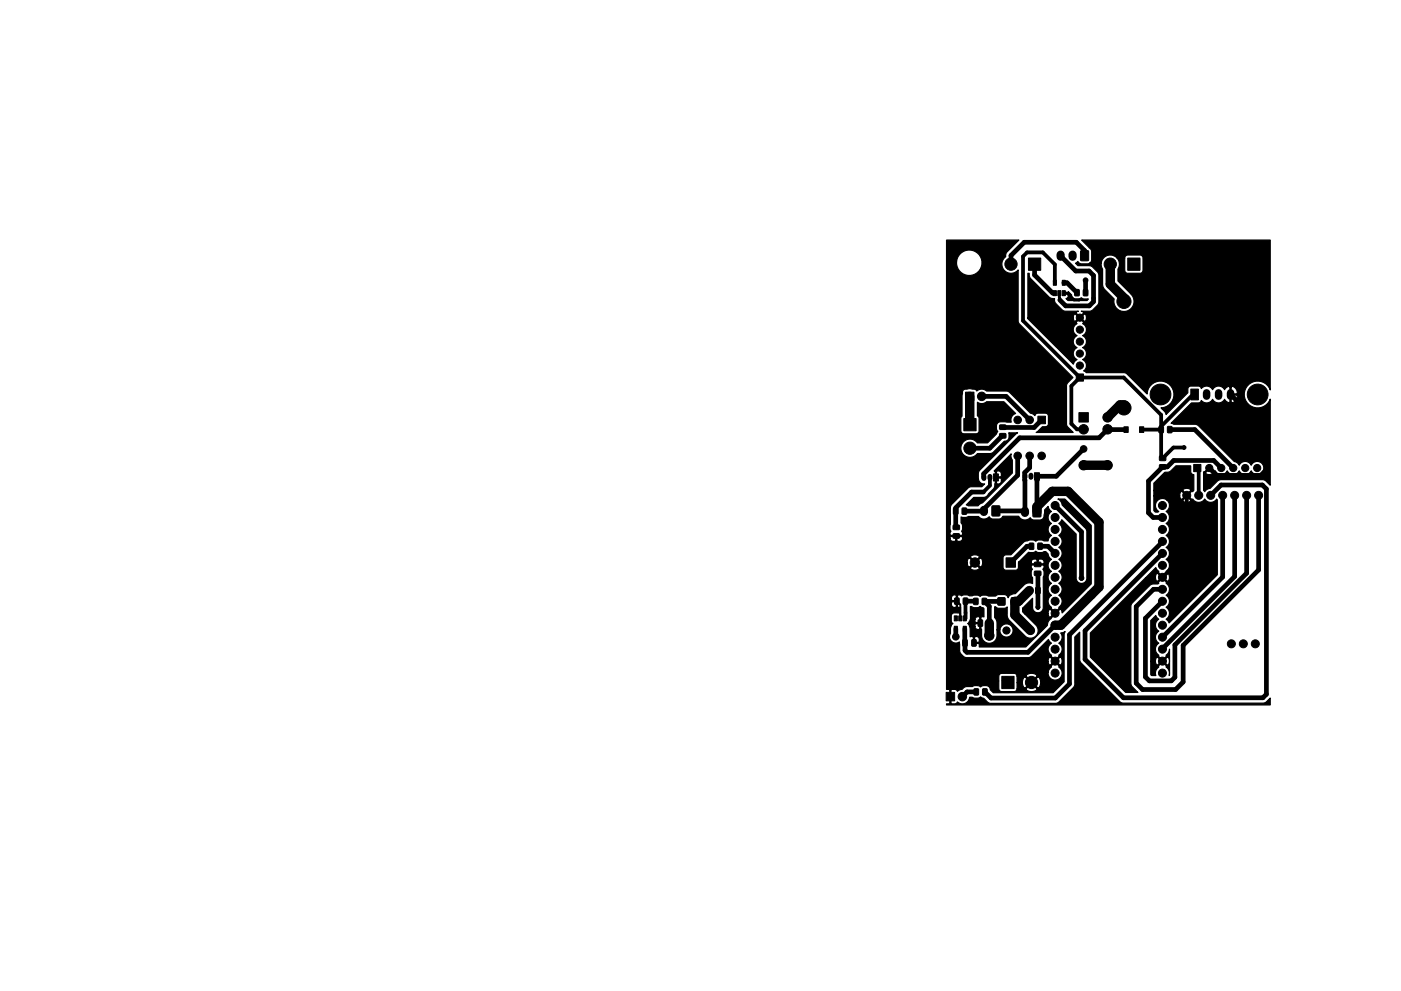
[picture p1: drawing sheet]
<svg xmlns="http://www.w3.org/2000/svg" width="297mm" height="210mm" viewBox="0 0 297 210" stroke-linecap="round" stroke-linejoin="round" font-family="sans-serif">
<g fill="#000" stroke="#000" stroke-width=".21">
<path d="M218.1 54.7h2.6v2.6h-2.6zM229.2 53.2h1.6l-.1 2.1h-1.6zM239.1 54.7h2.6v2.6h-2.6zM223.3 59.5h.7v1h-.7zM223.3 61.7h.7v1h-.7zM224.3 61.7h.6v1h-.6zM225.2 59.5h.7v1h-.7zM225.2 61.7h.7v1h-.7zM227.9 61.5h.9l-.1 1.3-.8-.1zM228.2 79.3h1.5v1.6h-1.5zM229.7 61.5h.9v1.3l-.9-.1zM204.4 88.8h2.6v2.6h-2.6z"/>
<path d="M204.7 83.2h1.8v1.8h-1.8zM212 90.2h1.2l.1 .8-1.3 .1zM212 92h1.2l.1 .9h-1.3zM220.1 88.3h1.6v1.6h-1.6zM228.8 87.5h2v2h-2zM238.3 90.5h.9v1.2h-.9zM241.6 90.5h.9v1.2h-.9zM245.7 90.5l1 .1-.1 1.2-.9-.1zM245.9 98.6h1.2l.1 .9h-1.3zM245.9 96.8h1.2l.1 .8-1.3 .1zM247.6 90.5l.9 .1-.1 1.2-.9-.1zM252.5 82.5h1.6v2.3h-1.6z"/>
<path d="M202.2 107.8l.9 .1-.1 1.2-.8-.1zM202.1 113.3l1.2-.1 .1 .9-1.2 .1zM202.1 111.4h1.2l.1 .9-1.2 .1zM204 107.8l.9 .1v1.2l-.9-.1zM210.6 100.5h1.1v1.5h-1.1zM210.4 107.4h1.6l-.1 2h-1.6zM213.3 118.3h2v2h-2zM218.2 115.3h1l-.1 1.3-.9-.1zM219.3 100.3h1.1v1.5h-1.1zM219.1 107.6h1.6l-.1 2h-1.6zM219.3 119.3h1.3l.1 .2v.6l-.2 .1h-1.1l-.1-.2zM220.1 115.3h.9l-.1 1.3-.9-.1z"/>
<path d="M253.1 98.5h1.5v1.6h-1.5zM202.3 130.7h.7v1h-.7zM202.3 132.9h.7v1h-.7zM202.4 126.9l.9 .1v1.2l-.9-.1zM203.3 130.7h.6v1h-.6zM204.2 130.7h.7v1h-.7zM204.2 132.9h.7v1h-.7zM204.2 135.7h.7l.2 .1v1.1l-.1 .2h-.7l-.2-.1zM204.3 126.9l.9 .1-.1 1.2-.9-.1zM206.1 135.7h.7l.2 .1v1.1l-.1 .2h-.7l-.2-.1zM206.4 127h1l-.1 1.3-.9-.1zM207.4 131.5l.9 .1-.1 1.3-.8-.1z"/>
<path d="M208.3 127h.9l-.1 1.3-.9-.1zM209.3 131.5l.9 .1-.1 1.3-.8-.1zM211.6 126.8h1.5v1.6h-1.5zM214.4 126.8h1.5v1.6h-1.5zM217.8 124.7h.9l-.1 1.3-.8-.1zM219.6 124.7h.9v1.3l-.9-.1zM219.3 121.2h1.3l.1 .2v.6l-.2 .1h-1.1l-.1-.2zM200.6 146.9h1.8v1.8h-1.8zM206.5 146.2h1l-.1 1.3-.9-.1zM208.4 146.2h.9l-.1 1.3-.9-.1zM212.4 143.5h2.6v2.6h-2.6z"/>
<circle cx="214.4" cy="56" r="1.3"/>
<circle cx="230.2" cy="59.5" r=".5"/>
<circle cx="230.2" cy="59.5" r=".4"/>
<circle cx="235.4" cy="56" r="1.3"/>
<circle cx="228.8" cy="63.6" r=".2"/>
<circle cx="228.9" cy="77.6" r=".76"/>
<circle cx="228.9" cy="75" r=".76"/>
<circle cx="228.9" cy="69.9" r=".76"/>
<circle cx="228.9" cy="72.5" r=".76"/>
<circle cx="228.9" cy="67.4" r=".76"/>
<circle cx="238.3" cy="63.9" r="1.5"/>
<circle cx="205.7" cy="95.1" r="1.3"/>
<circle cx="208.1" cy="84.1" r=".9"/>
<circle cx="215.8" cy="96.7" r=".8"/>
<circle cx="215.8" cy="89.1" r=".8"/>
<circle cx="218.3" cy="89.1" r=".8"/>
<circle cx="218.3" cy="96.7" r=".8"/>
<circle cx="220.8" cy="96.7" r=".8"/>
<circle cx="229.7" cy="95.2" r=".7"/>
<circle cx="229.8" cy="98.7" r="1"/>
<circle cx="229.8" cy="91.1" r="1"/>
<circle cx="234.8" cy="91.1" r="1"/>
<circle cx="234.8" cy="88.5" r="1"/>
<circle cx="234.8" cy="98.7" r="1"/>
<circle cx="238.3" cy="86.5" r="1.5"/>
<circle cx="246" cy="83.7" r="2.2"/>
<circle cx="251" cy="94.9" r=".4"/>
<circle cx="256.4" cy="99.3" r=".76"/>
<circle cx="258.9" cy="99.3" r=".76"/>
<circle cx="261.5" cy="99.3" r=".76"/>
<circle cx="264" cy="99.3" r=".76"/>
<circle cx="266.5" cy="99.3" r=".76"/>
<circle cx="266.6" cy="83.7" r="2.2"/>
<circle cx="206.7" cy="119.3" r="1"/>
<circle cx="223.7" cy="114.9" r=".85"/>
<circle cx="223.7" cy="119.9" r=".85"/>
<circle cx="223.7" cy="117.4" r=".85"/>
<circle cx="223.7" cy="107.2" r=".85"/>
<circle cx="223.7" cy="112.3" r=".85"/>
<circle cx="223.7" cy="109.8" r=".85"/>
<circle cx="246.5" cy="109.8" r=".85"/>
<circle cx="246.5" cy="107.2" r=".85"/>
<circle cx="246.5" cy="112.3" r=".85"/>
<circle cx="246.5" cy="117.4" r=".85"/>
<circle cx="246.5" cy="114.9" r=".85"/>
<circle cx="246.5" cy="119.9" r=".85"/>
<circle cx="251.6" cy="105.1" r=".85"/>
<circle cx="254.2" cy="105.1" r=".85"/>
<circle cx="256.7" cy="105.1" r=".85"/>
<circle cx="259.2" cy="105.1" r=".85"/>
<circle cx="261.8" cy="105.1" r=".85"/>
<circle cx="264.3" cy="105.1" r=".85"/>
<circle cx="266.8" cy="105.1" r=".85"/>
<circle cx="202.6" cy="135.1" r=".7"/>
<circle cx="202.6" cy="135.1" r=".5"/>
<circle cx="209.7" cy="134.8" r=".7"/>
<circle cx="209.7" cy="134.8" r="1"/>
<circle cx="213.4" cy="133.8" r=".76"/>
<circle cx="218.5" cy="133.8" r=".76"/>
<circle cx="220.1" cy="128.8" r=".4"/>
<circle cx="223.7" cy="137.7" r=".85"/>
<circle cx="223.7" cy="130.1" r=".85"/>
<circle cx="223.7" cy="135.2" r=".85"/>
<circle cx="223.7" cy="132.6" r=".85"/>
<circle cx="223.7" cy="127.6" r=".85"/>
<circle cx="223.7" cy="125" r=".85"/>
<circle cx="223.7" cy="122.5" r=".85"/>
<circle cx="229.3" cy="122.6" r=".5"/>
<circle cx="229.3" cy="122.6" r=".4"/>
<circle cx="231.4" cy="126.2" r=".7"/>
<circle cx="246.5" cy="127.6" r=".85"/>
<circle cx="246.5" cy="132.6" r=".85"/>
<circle cx="246.5" cy="137.7" r=".85"/>
<circle cx="246.5" cy="135.2" r=".85"/>
<circle cx="246.5" cy="130.1" r=".85"/>
<circle cx="246.5" cy="125" r=".85"/>
<circle cx="246.5" cy="122.5" r=".85"/>
<circle cx="261.1" cy="136.6" r=".85"/>
<circle cx="263.6" cy="136.6" r=".85"/>
<circle cx="266.2" cy="136.6" r=".85"/>
<circle cx="204" cy="147.8" r=".9"/>
<circle cx="218.7" cy="144.8" r="1.3"/>
<circle cx="223.7" cy="142.8" r=".85"/>
<circle cx="223.7" cy="140.3" r=".85"/>
<circle cx="246.5" cy="142.8" r=".85"/>
<circle cx="246.5" cy="140.3" r=".85"/>
</g>
<path d="M255.8 83.3v.7M258.4 83.3v.7M260.9 83.3v.7" fill="none" stroke="#000" stroke-width="1.6"/>
<path d="M224.9 54v.5M227.4 54v.5M208.6 108.2v.4M217.3 108.4v.4" fill="none" stroke="#000" stroke-width="1.7"/>
<path d="M208.6 101.1v.4M209.9 101.1v.4M217.3 100.8v.5M218.6 100.8v.5" fill="none" stroke="#000" stroke-width="1.1"/>
<g fill="none" stroke="#000" stroke-width="1">
<path d="M219.4 56v2.3l3.8 3.9h.3M224.9 54.2l3.2 3.3h2.8l.9 .9v5.6l-.8 .9h-5l-1.3-1.3M225.5 60h.7l2.1 2.1M230 54.2v-1l-1.8-1.8h-11l-2.8 2.8v1.8M230.2 59.5v2.6M208.1 84.1h5.2l5 5M212.6 92.5l-2.8 2.6h-4.1M215.8 96.7v4.1l-7.2 7.2v.4h-4.1M218.3 96.7v2.5l-1 1.1v8.3l-.2-.2h-6M220.8 89.1l-1.6 1.6-6.6-.1M229.8 95.2l-5.8 5.8h-4.1l-.1 7.6M238.8 91.1h-4l-1.8 1.8h-16.8l-7.6 7.6v.8"/>
<path d="M248 91.1h5.3l8.2 8.2M253.8 99v.3M258.9 99.3l-1.6-1.6h-8.5l-1.3 1.4h-1l-3 3v6.7l1 1h2M260.9 83.7l7.6 7.5v8.5l-1.2 1.2h-9.3l-1.6-1.6M208.5 104.4h-2.5l-3.4 3.3v4.1l.1 .1M218.7 115.9h-1l-3.4 3.4M220.5 115.9h1.7l1.5 1.5M223.7 107.2l5.6 5.6v9.8M246.5 114.9l-19.7 19.8v10.4l-3 3h-13.7l-1.3-1.3M256.7 105.1l2.2-2.2h8.7l.9 .8v43.6l-.8 .7h-29.5l-8.1-8.1v-6.1l16.4-16.4M259.2 105.1v17.3l-12.7 12.8M261.8 105.1v17.2l-15.3 15.4"/>
<path d="M264.3 105.1v16.5l-15.2 15.2v6.9l-.8 .8h-4.6l-.9-.9v-12.4l3.7-3.6M266.8 105.1v15.8l-16 16v7.8l-1.6 1.6h-7l-1.3-1.4v-16.2l3.7-3.7h1.9M202.7 133.4v1.7M204.7 127.5l2.2 .1M212.3 127.6h-3.6l1 1v3.6M220 121.6l.1 7.3M223.7 132.6l-5.7 5.8h-13l-.4-.4v-4.6M207 146.8h-2l-1 1"/>
</g>
<path d="M223.7 60v-3.9l-2.6-2.6h-3.4l-.8 .9v13.6l12.1 12.1M229 80.1h9.2l8 7.9v8.9l.3 .3 2.3-2.3h2.3M229 80.1l-1.9 1.8v8l1.2 1.2h1.5M242.1 91.1h4.1M253.4 83.2l-7.2 7.2M253.8 99.3l.3 .3v5.5M209.9 101.3v1.7l-1.4 1.4M251.6 105.1v12.2l-5.1 5.2M204.7 127.5v3.7" fill="none" stroke="#000" stroke-width=".8"/>
<path d="M235.4 56v4.3l3 3M205.6 84.1l.1 6M229.8 98.7h5M238.4 85.9h-.9l-2.7 2.6M219.8 108.6v-1.1l3.3-3.3h3.3l6.6 6.6v13.8l-8.1 8h-1.2M209.7 132.2v2.6M218.2 125.3l-2.3 2.3h-.7v2.9l3.3 3.3M213.4 144.5l.4 .3" fill="none" stroke="#000" stroke-width="2"/>
<path d="M224.6 62.2l.1 1.4M225.5 62.2h.7l1.5 1.4h1.1" fill="none" stroke="#000" stroke-width=".6"/>
<path d="M202.9 127.5l.7 .8v2.9" fill="none" stroke="#000" stroke-width=".4"/>
<path d="M200.7 50.9h15.3l-2.6 2.7-.2 .9a1.94 1.94 0 0 0-.3 2.9 1.94 1.94 0 0 0 3-.1v11.1l11.6 11.7-1.1 1.1-.3 .5v8.2l.2 .6 1.2 1.3h-7.8l1.3-1.3h.8l.4-.2 .1-2a.64 .64 0 0 0-.6-.6h-1.8l-.3 .1-.2 .4-.9-.5-4.8-4.7h-4.5a1.52 1.52 0 0 0-2.1 0 .75 .75 0 0 0-.9-.4h-1.2a.77 .77 0 0 0-.8 .1 .77 .77 0 0 0-.1 .8l-.1 4.8-.3 .5 .1 2.8 .4 .4h2.8a.64 .64 0 0 0 .6-.6v-2.7l-.4-.5v-2.9a1.52 1.52 0 0 0 2-.1h3.6l2.5 2.5a1.43 1.43 0 0 0-.9 1.9l-2.4-.1a1.06 1.06 0 0 0-.7 1.4l.2 .6-.2 .6-1.9 1.9h-2.2a1.94 1.94 0 0 0-2.9-.3 1.94 1.94 0 0 0 0 2.8 1.94 1.94 0 0 0 2.9-.3h3.1l2.8-2.6a.89 .89 0 0 0 .8-.9v-.9h1.9l-8.1 7.9-.3 .6v1.3a1.15 1.15 0 0 0 1.4 1.1l-.6 .6h-2.2l-.6 .2-3.8 3.8-.2 4.8 .2 .6-.2 .7 .2 .2h2.3l.2-.4a.82 .82 0 0 1 0-1.1v-.6l-.3-.6v-1.2l.9 .1 .6-.2h2.2a1.49 1.49 0 0 0 2.2 0l.3 .4 .5 .1h1.4l.5-.2 .2-.4h3.4l.1 .2a1.5 1.5 0 0 0 2.3 .1l.7 .5h1.5a.95 .95 0 0 0 .8-1.1l.1-1 .7-.8 .2 .6 .5 .5-.1 .1a1.49 1.49 0 0 0 .1 2.5 1.48 1.48 0 0 0 0 2.5l-.5 .6-.2 .6-.9-.1a1.61 1.61 0 0 0-1.7 .1 1.61 1.61 0 0 0-1.7-.1l-1 .4-2.6 2.6h-1.1l-.4 .2-.1 .4v2a.64 .64 0 0 0 .6 .7l2.4-.1 .2-.4 .1-1.3h2.6l.2 .4h1.1v-.8h.2v.8h1.1l.2-.1a.68 .68 0 0 0-.7-.9h-.4l-.2 .2-.4-.2-.7 .1-.3 .2-.1 .3h-2.6l2.1-2h1l.5-.3 .7 .3 1.4-.2 .5 .5 .4 .9 .3 .3a1.48 1.48 0 0 0 0 2.5 1.48 1.48 0 0 0 0 2.6 1.48 1.48 0 0 0 0 2.5 1.48 1.48 0 0 0 0 2.5v.3l.8 .8 .9-.8-.1-.3a1.48 1.48 0 0 0 0-2.5 1.48 1.48 0 0 0 0-2.5 1.48 1.48 0 0 0 0-2.6 1.48 1.48 0 0 0 0-2.5 1.48 1.48 0 0 0 0-2.6 1.48 1.48 0 0 0 0-2.5 1.48 1.48 0 0 0 0-2.5l.6-.8 3.1 3v9.3a1.14 1.14 0 0 0 1.1 1.2 1.14 1.14 0 0 0 1.1-1.2v-10.2l-5.2-5.3-.3-.8-.6-.4h1.5l5.6 5.6v12.4l-6.2 6.1a.67 .67 0 0 0-.5-.7l-2.4 2.4-.2 1-4.6 4.6h-9.9v-.6l-.1-.2h-1.1v-1.3h.2v1.1h.9a.76 .76 0 0 0-.3-1.2h-1.5l-.1-2.2h1.1v.1a.61 .61 0 0 0 1 .4v-1.1h-.8l-.2 .2v.4h-1.1l-.4-.6 .5-.8h1v.4l.2 .2h.8v-1.1l-.1-.2a.68 .68 0 0 0-.9 .7h-1v-2.8h.3a1.61 1.61 0 0 0 1.6 .1l.2-.2 .8 .5v1.8l-.5-.1-.1 .2 .1 3.8a1.64 1.64 0 0 0 1.7 1.7 1.64 1.64 0 0 0 1.6-1.7v-1.2h.6a1.4 1.4 0 0 0 1.9 1.5 1.4 1.4 0 0 0 .4-2.4 1.4 1.4 0 0 0-2.3 .7v.2h-.6v-1.7l-.5-.9v-2.3l.9 .4 1.2-.1 .5-.2 .1 2 .2 .6 3.6 3.6a1.64 1.64 0 0 0 2.2-.1 1.64 1.64 0 0 0 .1-2.2l-2.5-2.5h5a.67 .67 0 0 0 .5 .8l.8-.9-.8-.8a.81 .81 0 0 0-.5 .9h-5l-.4-.4v-.8l2.1-2.1v1.9a1.14 1.14 0 0 0 1.1 1.2 1.14 1.14 0 0 0 1.2-1.1v-6.5a1.57 1.57 0 0 0-.1-1.6l.3-.4v-.4l-.2-.1h-2.4l-.2 .1v.4a.49 .49 0 0 1 .1 .8v.9l.2 .5v1.2l-.7-.1-.6 .1-2.3 2.2h-.4a1.35 1.35 0 0 0-1.2 .8l-.3-.5-.5-.2-1.3 .1-.5 .3h-1.6l-.4-.2h-.7l-.6 .2-.7-.2-1.6 .1-.4-.2h-.7l-.5 .2-.7-.2-.2 .2v2.3l.2 .2 .5-.1v1.5l-.1 .2-.3-.5h-1a.64 .64 0 0 0-.6 .7v1.2l.3 .4-.2 .2-.3 .7v1.3a1.34 1.34 0 0 0 .3 1.6 1.34 1.34 0 0 0 1.6 .1l.1 1.9 .2 .5a1.99 1.99 0 0 0 1.3 .9h13.2l.6-.3 3.5-3.5 .6 .8a1.48 1.48 0 0 0 0 2.5v.2l.8 .9 .9-.9-.1-.2a1.48 1.48 0 0 0 0-2.5 1.48 1.48 0 0 0 .4-2.2l.9-.3-.2 .7v9.9l-2.3 2.4h-12.7l-.6-.7a.89 .89 0 0 0-.9-.8h-.7l-.5 .2-.6-.2-2.5 .2-.8 .6-1 .4-.4-.4h-.8l-.2 .1v2.8l.2 .1h.7l.6-.3a1.54 1.54 0 0 0 2.5-1.1l.6 .1a1.61 1.61 0 0 0 1.7-.1l.6 .2 1 .9 .6 .2h13.7l.6-.2 3.4-3.5 .1-10.4 1-1v5.8l.2 .6 8.7 8.6 29.9 .1 .7-.2 .9-.9v1.5h-68.6v-.3h.5l.2-.1v-2.8l-.2-.1h-.5v-1.8h11l.1 1.7 .2 .4 3 .1a.63 .63 0 0 0 .6-.6h1.9l.2 .3 .3 .2 .8 .1 .7-.1 .4-.5-1.2-1.1-1.2 1.1h-1.9v-1.3h1.2l.1 .8 .5 .4 1.1-1.2h.4l1.1 1.2a1.45 1.45 0 0 0 0-2.4l-1.1 1.2h-.4l-1.1-1.2-.3 .2-.2 .3-.1 .7h-1.2v-1.4h1.9l1.2 1.2 1.2-1.2-.2-.2-.3-.2-.8-.1-.7 .1-.4 .4h-1.9a.63 .63 0 0 0-.6-.5h-2.6a.64 .64 0 0 0-.6 .6l-.1 1h-11v-1.8h21.5v.3a1.49 1.49 0 0 0 2.3 1.1 1.49 1.49 0 0 0 0-2.6l.1-.2-.9-.9-.8 .9v.2l-.5 .6-.2 .6h-21.5v-2.4h21.5a.67 .67 0 0 0 .5 .8l.8-.8h.4l.8 .8 .3-.1 .2-.8-.2-.7-.3-.1-.8 .9h-.4l-.8-.9a.81 .81 0 0 0-.5 .9h-21.5v-12.1h1v.2a.62 .62 0 0 0 1 .3v-1h-.8l-.2 .1v.4h-1v-1.4h1v.5l.2 .1h.8v-1l-.1-.2a.68 .68 0 0 0-.9 .6h-1v-6.3h5l.1 .2 1 .3 .8-.3 .1-.2-1-1-1 1h-5v-1.1h4.4a.81 .81 0 0 0 .5 .9l.9-1h.4l.9 1 .3-.1 .2-.9-.2-.8-.3-.1-.9 .9h-.4l-.9-.9a.94 .94 0 0 0-.5 1h-4.4v-1.2h5l1 1 1-1-.1-.3-1-.2-.8 .2-.1 .3h-5v-4h.7a.64 .64 0 0 0 .6 .7h.5l.1-.2v-.9h.3v.9l.1 .2 .6-.1a.62 .62 0 0 0 .3-1h-2.3l-.2 .4h-.7v-58.7h2.1a2.7 2.7 0 0 0 3.7 2.8 2.7 2.7 0 0 0 .8-4.5 2.7 2.7 0 0 0-4.4 1.2l-.1 .5h-2.1zM225.6 62.1h.8l.1-.2 .7 .7a.89 .89 0 0 0 .9 .8h.7l.4-.3 .5 .3h1v.1l-.2 .3h-4.1l-.4-.4a.62 .62 0 0 0 .4-1.1h-.8zM210.8 99.9l3.6-3.6-.1 .6 .3 .7v2.8l-6.3 6.3-.5 .2-.4 .4h-2.1l-.4-.2 1.6-1.6h2.2l.6-.3 1.5-1.8 .2-2h.3v1.1a.62 .62 0 0 0 .6 .1 .62 .62 0 0 0 .4-.6v-.4l-.1-.2h-1.2v-1.3h.3v1.1h.9l.1-.2v-.5a.62 .62 0 0 0-.4-.5 .62 .62 0 0 0-.6 .1zM217.9 58h.3v.6l.3 .6 3.9 3.8 .6 .3 .6 .1 .2 .9 1.3 1.4 .9 .3h2.6l-.4 .2v.2l.8 .8 .7-.8v-.2l-.5-.2h2.2l1.5-1.6 .1-6-.3-.8-1.4-1.2h-2.8l-.5-.6 .5-.3 .3 .3 .5 .2 4.2-.1v.7l.3 .5 .1 3.8 2.3 2.5a2.15 2.15 0 0 0 2.9 2.5 2.15 2.15 0 0 0 .5-3.7l-2.6-2.6v-2.5a1.91 1.91 0 0 0-.2-2.4h1.7v2.6a.64 .64 0 0 0 .6 .7h2.6l.5-.2 .1-.5v-2.6a.64 .64 0 0 0-.6-.6h-2.7l-.4 .3-.1 .3h-1.7a1.94 1.94 0 0 0-2-.5 1.94 1.94 0 0 0-1.3 1.7h-2.5l.4-.6v-2.2l-2.1-2.2h40v31.8l-.1-.3a2.85 2.85 0 0 0-4.5-.8 2.85 2.85 0 0 0 .3 4.4 2.85 2.85 0 0 0 4.3-1.3v18.3l-.8-.9-.6-.3h-9.1l-.5 .1-1.7 1.7-.6 .2-.6 .5-.2-.3v-3.7h.4a.92 .92 0 0 0 1.6 0l-.8-.8-.8 .8h-.4v-.3l.2 .1 1-1 1 1 .3-.1a1.4 1.4 0 0 0 1.3 .7 1.4 1.4 0 0 0 1.2-.8 1.39 1.39 0 0 0 1.3 .8 1.39 1.39 0 0 0 1.2-.8 1.39 1.39 0 0 0 1.3 .8 1.39 1.39 0 0 0 1.3-.8 1.4 1.4 0 0 0 2.1 .5 1.4 1.4 0 0 0 0-2.2 1.4 1.4 0 0 0-2.1 .5 1.39 1.39 0 0 0-1.3-.8 1.39 1.39 0 0 0-1.3 .8l-.3-.5-.7-.3-7.7-7.7-.7-.2h-4.5l-.5-.2 4.3-4.3h1.6l.3-.2 .2-.3 .1 .1a1.43 1.43 0 0 0 2.3-.4 1.43 1.43 0 0 0 2.5 0l.4 .5a.55 .55 0 0 0 .8 .1v-1.5h.2v1.5l.2 .1a1.44 1.44 0 0 0 1.1-1.6h-1.5v-1.7h.2v1.5h1.3v-.7l-.5-.7a.84 .84 0 0 0-1-.1 .92 .92 0 0 0-1.2 .6 1.43 1.43 0 0 0-2.5 0 1.43 1.43 0 0 0-2.4-.3l-.2-.3-.3-.2-2.1 .1-.2 .4-.1 .9-4.6 4.7-.1-.5-1-1h.2a2.85 2.85 0 0 0 2.6-2.9 2.85 2.85 0 0 0-2.9-2.7 2.85 2.85 0 0 0-2.8 2.7l-4.6-4.5h-8.3l-.5-.5a1.4 1.4 0 0 0-.3-2.3 1.39 1.39 0 0 0 .9-1.3 1.39 1.39 0 0 0-.9-1.3 1.39 1.39 0 0 0 .9-1.2 1.39 1.39 0 0 0-.9-1.3 1.39 1.39 0 0 0 .9-1.3 1.39 1.39 0 0 0-.9-1.2l.2-.3-.7-.8-.8 .8 .1 .3a1.4 1.4 0 0 0-.8 1.3 1.4 1.4 0 0 0 .9 1.2 1.39 1.39 0 0 0-.9 1.3 1.39 1.39 0 0 0 .9 1.2 1.39 1.39 0 0 0-.9 1.3 1.39 1.39 0 0 0 .9 1.3l-.5 .4-.3 .6-9.7-9.8h9.6l.2 .6 .3 .1 .8-.8h.3l.8 .8a.92 .92 0 0 0 0-1.6l-.8 .8h-.3l-.8-.8-.3 .1-.2 .8h-9.6zM247 100.2h.1a1.35 1.35 0 0 0 1.2-.4l1-1h3.1v1.3a.64 .64 0 0 0 .7 .6v3.3l-.2 .3-.3-.1-.8 .9 .8 .8h.3a1.48 1.48 0 0 0 2.5 0 1.48 1.48 0 0 0 2.6 0l.1 .2v15.8l-10.2 10.3-.7-.8a1.48 1.48 0 0 0 0-2.6 1.48 1.48 0 0 0 0-2.5 1.48 1.48 0 0 0 0-2.5l.1-.3-.8-.8-.9 .8 .1 .3-.2 .1h-1.2l-.4 .2-4.1 4.2v16.6l.2 .7 1.3 1.3h-2.6l-7.5-7.5v-5.1l11.7-11.7h2.1a.67 .67 0 0 0 .4 .7l.9-.8h.3l.9 .8a1.01 1.01 0 0 0 0-1.7l-.9 .9h-.3l-.9-.9a.82 .82 0 0 0-.4 1h-2.1l2.1-2.2 .7 .8-.1 .3 .9 .8 .8-.8-.1-.3a1.48 1.48 0 0 0 0-2.5 1.48 1.48 0 0 0 0-2.6 1.48 1.48 0 0 0 0-2.5 1.48 1.48 0 0 0 0-2.5 1.48 1.48 0 0 0 0-2.6 1.48 1.48 0 0 0 .2-2.4h3.4a1.01 1.01 0 0 0 1.7 0l-.9-.8-.8 .8h-3.4a1.49 1.49 0 0 0-2.1 .3 1.49 1.49 0 0 0 .4 2.1l-.7 .2-.4-.4v-3.1h5.5a.67 .67 0 0 0 .5 .7l.8-.8-.8-.9a.81 .81 0 0 0-.5 1h-5.5v-1.1h6.2l.8 .8 .9-.8a1.01 1.01 0 0 0-1.7 0h-6.2v-1.6zM244 131.6l1-1 .7 .8a1.48 1.48 0 0 0 0 2.5 1.48 1.48 0 0 0 0 2.6 1.48 1.48 0 0 0 0 2.5l-.1 .2 .9 .9 .8-.9-.1-.2 .6-.6 .2-.7v5.5l-.1 .1a1.47 1.47 0 0 0-.7-1.8l.1-.2-.8-.9-.9 .9 .1 .2a1.47 1.47 0 0 0-.6 1.8h-.9l-.2-.2v-2.8h1a.67 .67 0 0 0 .4 .8l.9-.8h.3l.9 .8a1.01 1.01 0 0 0 0-1.7l-.9 .9h-.3l-.9-.9a.82 .82 0 0 0-.4 .9h-1z" fill="#000" stroke="#000" stroke-width=".25"/>
</svg>
